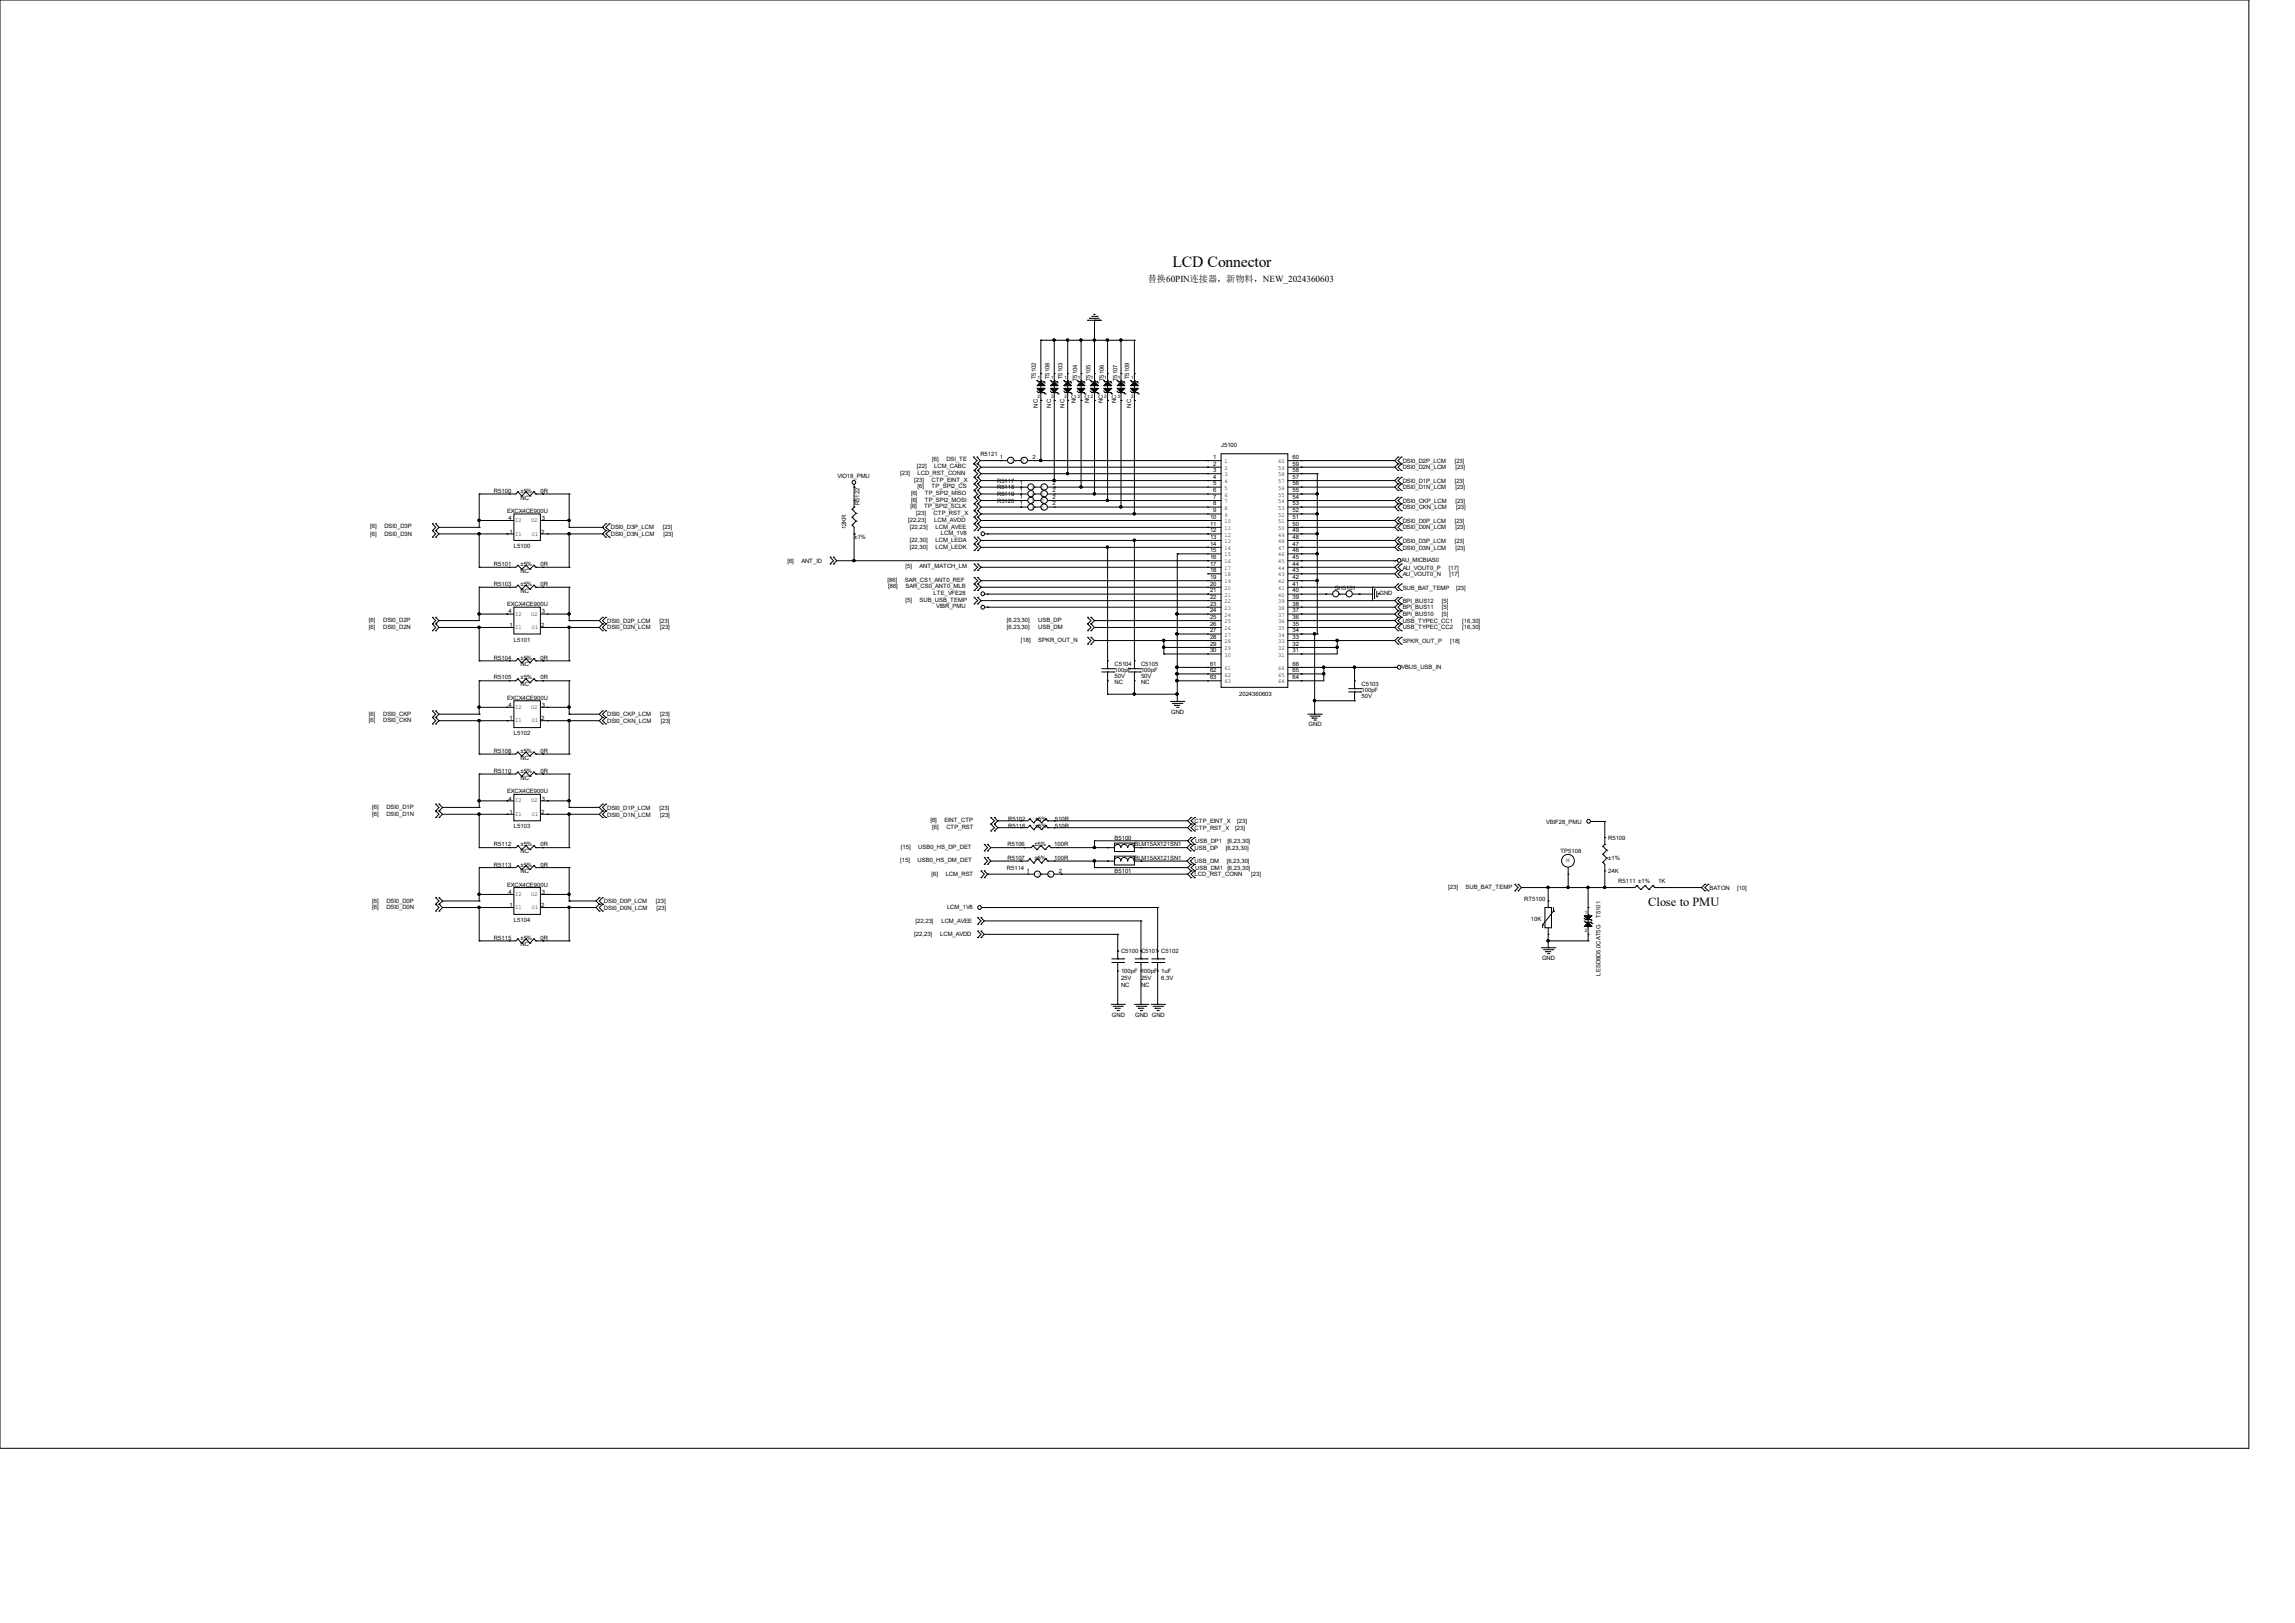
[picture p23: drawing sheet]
<svg xmlns="http://www.w3.org/2000/svg" width="297mm" height="210mm" viewBox="0 0 297 210" stroke-linecap="round" stroke-linejoin="round" font-family="sans-serif">
<defs><g id="words">
<text font-size="2" x="151.7" y="34.5">LCD Connector</text>
<text font-size="1.6" x="213.3" y="117.2">Close to PMU</text>
<text font-size="1.2" x="148.5" y="36.5">替换60PIN连接器，新物料，NEW_2024360603</text>
<g font-size=".8">
<text x="134.1" y="49.1" transform="rotate(-90 134.1 49.1)">T5102</text>
<text x="134.3" y="52.8" transform="rotate(-90 134.3 52.8)">NC</text>
<text x="135.8" y="49.1" transform="rotate(-90 135.8 49.1)">T5108</text>
<text x="136.1" y="52.8" transform="rotate(-90 136.1 52.8)">NC</text>
<text x="137.5" y="49.1" transform="rotate(-90 137.5 49.1)">T5103</text>
<text x="137.8" y="52.8" transform="rotate(-90 137.8 52.8)">NC</text>
<text x="139.2" y="52.2" transform="rotate(-90 139.2 52.2)">NC</text>
<text x="139.4" y="49.3" transform="rotate(-90 139.4 49.3)">T5104</text>
<text x="141" y="52.2" transform="rotate(-90 141 52.2)">NC</text>
<text x="141.1" y="49.3" transform="rotate(-90 141.1 49.3)">T5105</text>
<text x="142.7" y="52.2" transform="rotate(-90 142.7 52.2)">NC</text>
<text x="142.9" y="49.3" transform="rotate(-90 142.9 49.3)">T5106</text>
<text x="144.4" y="52.2" transform="rotate(-90 144.4 52.2)">NC</text>
<text x="144.6" y="49.3" transform="rotate(-90 144.6 49.3)">T5107</text>
<text x="146.1" y="49.1" transform="rotate(-90 146.1 49.1)">T5109</text>
<text x="146.4" y="52.8" transform="rotate(-90 146.4 52.8)">NC</text>
<text x="120.7" y="59.7">[6]</text>
<text x="122.5" y="59.7">DSI_TE</text>
<text x="126.9" y="59">R5121</text>
<text x="129.4" y="59.4">1</text>
<text x="130.8" y="59.9">1</text>
<text x="132.2" y="59.9">2</text>
<text x="133.6" y="59.4">2</text>
<text x="157" y="59.4">1</text>
<text x="158" y="57.9">J5100</text>
<text x="158.5" y="59.9">1</text>
<text x="165.4" y="59.9">60</text>
<text x="167.3" y="59.4">60</text>
<text x="181.5" y="59.9">DSI0_D2P_LCM</text>
<text x="188.3" y="59.9">[23]</text>
<text x="63.9" y="63.8">R5100</text>
<text x="67.4" y="64.6">NC</text>
<text x="67.4" y="63.8">±5%</text>
<text x="69.9" y="63.8">0R</text>
<text x="108.4" y="61.8">VIO18_PMU</text>
<text x="111.3" y="65.4" transform="rotate(-90 111.3 65.4)">R5122</text>
<text x="116.5" y="61.4">[23]</text>
<text x="117.8" y="65.7">[6]</text>
<text x="117.9" y="64">[6]</text>
<text x="117.9" y="64.9">[6]</text>
<text x="118.3" y="62.3">[23]</text>
<text x="118.7" y="60.6">[22]</text>
<text x="118.8" y="61.4">LCD_RST_CONN</text>
<text x="118.8" y="63.2">[6]</text>
<text x="119.6" y="65.7">TP_SPI2_SCLK</text>
<text x="119.7" y="64">TP_SPI2_MISO</text>
<text x="119.7" y="64.9">TP_SPI2_MOSI</text>
<text x="120.6" y="62.3">CTP_EINT_X</text>
<text x="120.6" y="63.2">TP_SPI2_CS</text>
<text x="120.9" y="60.6">LCM_CABC</text>
<text x="129" y="63.3">R5118</text>
<text x="129" y="64.2">R5119</text>
<text x="129" y="65.1">R5120</text>
<text x="129" y="62.5">R5117</text>
<text x="132" y="63.7">1</text>
<text x="132" y="64.6">1</text>
<text x="132" y="65.4">1</text>
<text x="132" y="62.8">1</text>
<text x="133.4" y="64.3">1</text>
<text x="133.4" y="65.1">1</text>
<text x="133.4" y="66">1</text>
<text x="133.4" y="63.4">1</text>
<text x="134.8" y="64.3">2</text>
<text x="134.8" y="65.1">2</text>
<text x="134.8" y="66">2</text>
<text x="134.8" y="63.4">2</text>
<text x="136.2" y="63.7">2</text>
<text x="136.2" y="64.6">2</text>
<text x="136.2" y="65.4">2</text>
<text x="136.2" y="62.8">2</text>
<text x="157" y="60.2">2</text>
<text x="157" y="61.1">3</text>
<text x="157" y="62">4</text>
<text x="157" y="62.8">5</text>
<text x="157" y="63.7">6</text>
<text x="157" y="64.6">7</text>
<text x="157" y="65.4">8</text>
<text x="158.5" y="60.8">2</text>
<text x="158.5" y="61.6">3</text>
<text x="158.5" y="62.5">4</text>
<text x="158.5" y="63.4">5</text>
<text x="158.5" y="64.3">6</text>
<text x="158.5" y="65.1">7</text>
<text x="158.5" y="66">8</text>
<text x="165.4" y="60.8">59</text>
<text x="165.4" y="61.6">58</text>
<text x="165.4" y="62.5">57</text>
<text x="165.4" y="63.4">56</text>
<text x="165.4" y="64.3">55</text>
<text x="165.4" y="65.1">54</text>
<text x="165.4" y="66">53</text>
<text x="167.3" y="60.2">59</text>
<text x="167.3" y="61.1">58</text>
<text x="167.3" y="62">57</text>
<text x="167.3" y="62.8">56</text>
<text x="167.3" y="63.7">55</text>
<text x="167.3" y="64.6">54</text>
<text x="167.3" y="65.4">53</text>
<text x="181.5" y="60.7">DSI0_D2N_LCM</text>
<text x="181.5" y="62.5">DSI0_D1P_LCM</text>
<text x="181.5" y="63.3">DSI0_D1N_LCM</text>
<text x="181.5" y="65.1">DSI0_CKP_LCM</text>
<text x="181.5" y="65.9">DSI0_CKN_LCM</text>
<text x="188.3" y="62.5">[23]</text>
<text x="188.3" y="60.7">[23]</text>
<text x="188.3" y="63.3">[23]</text>
<text x="188.3" y="65.1">[23]</text>
<text x="188.4" y="65.9">[23]</text>
<text x="47.9" y="69.3">[6]</text>
<text x="47.9" y="68.3">[6]</text>
<text x="49.7" y="69.3">DSI0_D3N</text>
<text x="49.7" y="68.3">DSI0_D3P</text>
<text x="65.6" y="66.3">EXCX4CE900U</text>
<text x="65.8" y="67.3">4</text>
<text x="65.9" y="69">1</text>
<text x="66.5" y="71">L5100</text>
<text x="66.7" y="69.3">I1</text>
<text x="66.7" y="67.6">I2</text>
<text x="68.8" y="67.6">O2</text>
<text x="68.8" y="69.3">O1</text>
<text x="70" y="69">2</text>
<text x="70.1" y="67.3">3</text>
<text x="79" y="68.5">DSI0_D3P_LCM</text>
<text x="79" y="69.4">DSI0_D3N_LCM</text>
<text x="85.8" y="68.5">[23]</text>
<text x="85.9" y="69.4">[23]</text>
<text x="109.5" y="68.5" transform="rotate(-90 109.5 68.5)">12KR</text>
<text x="110.5" y="69.8">±1%</text>
<text x="117.5" y="67.6">[22,23]</text>
<text x="117.7" y="68.4">[22,23]</text>
<text x="117.7" y="70.1">[22,30]</text>
<text x="117.7" y="71">[22,30]</text>
<text x="118.6" y="66.6">[23]</text>
<text x="120.8" y="66.6">CTP_RST_X</text>
<text x="120.9" y="67.6">LCM_AVDD</text>
<text x="121.1" y="68.4">LCM_AVEE</text>
<text x="121.1" y="70.1">LCM_LEDA</text>
<text x="121.1" y="71">LCM_LEDK</text>
<text x="121.8" y="69.2">LCM_1V8</text>
<text x="156.6" y="67.1">10</text>
<text x="156.6" y="68">11</text>
<text x="156.6" y="68.9">12</text>
<text x="156.6" y="69.7">13</text>
<text x="156.6" y="70.6">14</text>
<text x="156.6" y="71.5">15</text>
<text x="157" y="66.3">9</text>
<text x="158.5" y="66.8">9</text>
<text x="158.5" y="67.7">10</text>
<text x="158.5" y="68.6">11</text>
<text x="158.5" y="69.4">12</text>
<text x="158.5" y="70.3">13</text>
<text x="158.5" y="71.2">14</text>
<text x="165.4" y="66.8">52</text>
<text x="165.4" y="67.7">51</text>
<text x="165.4" y="68.6">50</text>
<text x="165.4" y="69.4">49</text>
<text x="165.4" y="70.3">48</text>
<text x="165.4" y="71.2">47</text>
<text x="167.3" y="66.3">52</text>
<text x="167.3" y="67.1">51</text>
<text x="167.3" y="68">50</text>
<text x="167.3" y="68.9">49</text>
<text x="167.3" y="69.7">48</text>
<text x="167.3" y="70.6">47</text>
<text x="167.3" y="71.5">46</text>
<text x="181.5" y="67.6">DSI0_D0P_LCM</text>
<text x="181.5" y="68.5">DSI0_D0N_LCM</text>
<text x="181.5" y="70.2">DSI0_D3P_LCM</text>
<text x="181.5" y="71.1">DSI0_D3N_LCM</text>
<text x="188.3" y="67.6">[23]</text>
<text x="188.3" y="70.2">[23]</text>
<text x="188.3" y="68.5">[23]</text>
<text x="188.3" y="71.1">[23]</text>
<text x="63.9" y="73.3">R5101</text>
<text x="63.9" y="75.9">R5103</text>
<text x="67.4" y="74.1">NC</text>
<text x="67.4" y="73.3">±5%</text>
<text x="67.4" y="76.7">NC</text>
<text x="67.4" y="75.9">±5%</text>
<text x="69.9" y="73.3">0R</text>
<text x="69.9" y="75.9">0R</text>
<text x="101.9" y="72.8">[6]</text>
<text x="103.7" y="72.8">ANT_ID</text>
<text x="114.9" y="75.4">[86]</text>
<text x="114.9" y="76.1">[86]</text>
<text x="117.1" y="75.4">SAR_CS1_ANT0_REF</text>
<text x="117.2" y="73.5">[5]</text>
<text x="117.2" y="76.1">SAR_CS0_ANT0_MLB</text>
<text x="117.2" y="77.9">[5]</text>
<text x="119" y="73.5">ANT_MATCH_LM</text>
<text x="119" y="77.9">SUB_USB_TEMP</text>
<text x="120.8" y="77">LTE_VFE28</text>
<text x="156.6" y="72.3">16</text>
<text x="156.6" y="73.2">17</text>
<text x="156.6" y="74">18</text>
<text x="156.6" y="74.9">19</text>
<text x="156.6" y="75.8">20</text>
<text x="156.6" y="76.7">21</text>
<text x="156.6" y="77.5">22</text>
<text x="158.5" y="72">15</text>
<text x="158.5" y="72.9">16</text>
<text x="158.5" y="73.7">17</text>
<text x="158.5" y="74.6">18</text>
<text x="158.5" y="75.5">19</text>
<text x="158.5" y="76.3">20</text>
<text x="158.5" y="77.2">21</text>
<text x="165.4" y="72">46</text>
<text x="165.4" y="72.9">45</text>
<text x="165.4" y="73.7">44</text>
<text x="165.4" y="74.6">43</text>
<text x="165.4" y="75.5">42</text>
<text x="165.4" y="76.3">41</text>
<text x="165.4" y="77.2">40</text>
<text x="167.3" y="72.3">45</text>
<text x="167.3" y="73.2">44</text>
<text x="167.3" y="74">43</text>
<text x="167.3" y="74.9">42</text>
<text x="167.3" y="75.8">41</text>
<text x="167.3" y="76.7">40</text>
<text x="167.3" y="77.5">39</text>
<text x="172.7" y="76.4">SH5101</text>
<text x="178.5" y="77">GND</text>
<text x="181.4" y="72.7">AU_MICBIAS0</text>
<text x="181.5" y="73.7">AU_VOUT0_P</text>
<text x="181.5" y="74.5">AU_VOUT0_N</text>
<text x="181.5" y="76.3">SUB_BAT_TEMP</text>
<text x="187.5" y="73.7">[17]</text>
<text x="187.6" y="74.5">[17]</text>
<text x="188.4" y="76.3">[23]</text>
<text x="47.8" y="81.4">[6]</text>
<text x="47.8" y="80.5">[6]</text>
<text x="49.6" y="81.4">DSI0_D2N</text>
<text x="49.6" y="80.5">DSI0_D2P</text>
<text x="65.6" y="78.4">EXCX4CE900U</text>
<text x="65.8" y="79.4">4</text>
<text x="65.9" y="81.1">1</text>
<text x="66.5" y="83">L5101</text>
<text x="66.7" y="81.4">I1</text>
<text x="66.7" y="79.7">I2</text>
<text x="68.8" y="79.7">O2</text>
<text x="68.8" y="81.4">O1</text>
<text x="70" y="81.1">2</text>
<text x="70.1" y="79.4">3</text>
<text x="78.6" y="80.6">DSI0_D2P_LCM</text>
<text x="78.6" y="81.4">DSI0_D2N_LCM</text>
<text x="85.3" y="80.6">[23]</text>
<text x="85.4" y="81.4">[23]</text>
<text x="121.2" y="78.7">VIBR_PMU</text>
<text x="130.3" y="80.5">[6,23,30]</text>
<text x="130.3" y="81.4">[6,23,30]</text>
<text x="132.1" y="83.1">[18]</text>
<text x="134.4" y="80.5">USB_DP</text>
<text x="134.4" y="81.4">USB_DM</text>
<text x="134.4" y="83.1">SPKR_OUT_N</text>
<text x="156.6" y="78.4">23</text>
<text x="156.6" y="79.2">24</text>
<text x="156.6" y="80.1">25</text>
<text x="156.6" y="81">26</text>
<text x="156.6" y="81.8">27</text>
<text x="156.6" y="82.7">28</text>
<text x="156.6" y="83.6">29</text>
<text x="158.5" y="78.1">22</text>
<text x="158.5" y="78.9">23</text>
<text x="158.5" y="79.8">24</text>
<text x="158.5" y="80.6">25</text>
<text x="158.5" y="81.5">26</text>
<text x="158.5" y="82.4">27</text>
<text x="158.5" y="83.2">28</text>
<text x="165.4" y="78.1">39</text>
<text x="165.4" y="78.9">38</text>
<text x="165.4" y="79.8">37</text>
<text x="165.4" y="80.6">36</text>
<text x="165.4" y="81.5">35</text>
<text x="165.4" y="82.4">34</text>
<text x="165.4" y="83.2">33</text>
<text x="167.3" y="78.4">38</text>
<text x="167.3" y="79.2">37</text>
<text x="167.3" y="80.1">36</text>
<text x="167.3" y="81">35</text>
<text x="167.3" y="81.8">34</text>
<text x="167.3" y="82.7">33</text>
<text x="167.3" y="83.6">32</text>
<text x="181.5" y="78">BPI_BUS12</text>
<text x="181.5" y="78.9">BPI_BUS11</text>
<text x="181.5" y="79.8">BPI_BUS10</text>
<text x="181.5" y="80.6">USB_TYPEC_CC1</text>
<text x="181.5" y="81.4">USB_TYPEC_CC2</text>
<text x="181.5" y="83.2">SPKR_OUT_P</text>
<text x="186.6" y="78">[5]</text>
<text x="186.6" y="78.9">[5]</text>
<text x="186.6" y="79.8">[5]</text>
<text x="187.7" y="83.2">[18]</text>
<text x="189.2" y="80.6">[16,30]</text>
<text x="189.2" y="81.4">[16,30]</text>
<text x="63.9" y="85.3">R5104</text>
<text x="63.9" y="87.9">R5105</text>
<text x="67.4" y="86.2">NC</text>
<text x="67.4" y="85.3">±5%</text>
<text x="67.4" y="88.8">NC</text>
<text x="67.4" y="87.9">±5%</text>
<text x="69.9" y="85.3">0R</text>
<text x="69.9" y="87.9">0R</text>
<text x="144.2" y="86.2">C5104</text>
<text x="144.2" y="87">100pF</text>
<text x="144.2" y="88.6">NC</text>
<text x="144.2" y="87.8">50V</text>
<text x="147.7" y="86.2">C5105</text>
<text x="147.7" y="87">100pF</text>
<text x="147.7" y="88.6">NC</text>
<text x="147.7" y="87.8">50V</text>
<text x="156.6" y="87">62</text>
<text x="156.6" y="84.4">30</text>
<text x="156.6" y="86.1">61</text>
<text x="156.6" y="87.9">63</text>
<text x="158.5" y="87.5">62</text>
<text x="158.5" y="84.1">29</text>
<text x="158.5" y="85">30</text>
<text x="158.5" y="86.7">61</text>
<text x="158.5" y="88.4">63</text>
<text x="165.4" y="88.4">64</text>
<text x="165.4" y="84.1">32</text>
<text x="165.4" y="85">31</text>
<text x="165.4" y="87.5">65</text>
<text x="165.4" y="86.7">66</text>
<text x="167.3" y="87.9">64</text>
<text x="167.3" y="84.4">31</text>
<text x="167.3" y="87">65</text>
<text x="167.3" y="86.1">66</text>
<text x="176.2" y="88.8">C5103</text>
<text x="176.2" y="89.6">100pF</text>
<text x="181.4" y="86.6">VBUS_USB_IN</text>
<text x="47.8" y="93.5">[6]</text>
<text x="47.8" y="92.6">[6]</text>
<text x="49.6" y="93.5">DSI0_CKN</text>
<text x="49.6" y="92.6">DSI0_CKP</text>
<text x="65.6" y="90.6">EXCX4CE900U</text>
<text x="65.8" y="91.5">4</text>
<text x="65.9" y="93.2">1</text>
<text x="66.5" y="95.1">L5102</text>
<text x="66.7" y="93.5">I1</text>
<text x="66.7" y="91.7">I2</text>
<text x="68.8" y="91.7">O2</text>
<text x="68.8" y="93.5">O1</text>
<text x="70" y="93.2">2</text>
<text x="70.1" y="91.5">3</text>
<text x="78.6" y="92.7">DSI0_CKP_LCM</text>
<text x="78.6" y="93.6">DSI0_CKN_LCM</text>
<text x="85.4" y="92.7">[23]</text>
<text x="85.5" y="93.6">[23]</text>
<text x="151.6" y="92.3">GND</text>
<text x="160.4" y="90.1">2024360603</text>
<text x="169.3" y="94">GND</text>
<text x="176.2" y="90.4">50V</text>
<text x="63.9" y="97.5">R5108</text>
<text x="63.9" y="100">R5110</text>
<text x="67.4" y="98.3">NC</text>
<text x="67.4" y="97.5">±5%</text>
<text x="67.4" y="100.9">NC</text>
<text x="67.4" y="100">±5%</text>
<text x="69.9" y="97.5">0R</text>
<text x="69.9" y="100">0R</text>
<text x="48.2" y="105.6">[6]</text>
<text x="48.2" y="104.7">[6]</text>
<text x="50" y="105.6">DSI0_D1N</text>
<text x="50" y="104.7">DSI0_D1P</text>
<text x="65.6" y="102.6">EXCX4CE900U</text>
<text x="65.8" y="103.6">4</text>
<text x="65.9" y="105.3">1</text>
<text x="66.5" y="107.2">L5103</text>
<text x="66.7" y="105.6">I1</text>
<text x="66.7" y="103.8">I2</text>
<text x="68.8" y="103.8">O2</text>
<text x="68.8" y="105.6">O1</text>
<text x="70" y="105.3">2</text>
<text x="70.1" y="103.6">3</text>
<text x="78.6" y="104.8">DSI0_D1P_LCM</text>
<text x="78.6" y="105.7">DSI0_D1N_LCM</text>
<text x="85.3" y="104.8">[23]</text>
<text x="85.4" y="105.7">[23]</text>
<text x="120.4" y="106.4">[6]</text>
<text x="120.7" y="107.3">[6]</text>
<text x="122.2" y="106.4">EINT_CTP</text>
<text x="122.5" y="107.3">CTP_RST</text>
<text x="130.5" y="106.3">R5102</text>
<text x="130.5" y="107.1">R5116</text>
<text x="133.9" y="106.3">±5%</text>
<text x="133.9" y="107.1">±5%</text>
<text x="136.5" y="106.3">510R</text>
<text x="136.5" y="107.1">510R</text>
<text x="154.6" y="106.5">CTP_EINT_X</text>
<text x="154.6" y="107.4">CTP_RST_X</text>
<text x="159.9" y="107.4">[23]</text>
<text x="160.1" y="106.5">[23]</text>
<text x="200.1" y="106.6">VBIF28_PMU</text>
<text x="63.9" y="109.5">R5112</text>
<text x="63.9" y="112.1">R5113</text>
<text x="67.4" y="110.4">NC</text>
<text x="67.4" y="109.5">±5%</text>
<text x="67.4" y="113">NC</text>
<text x="67.4" y="112.1">±5%</text>
<text x="69.9" y="109.5">0R</text>
<text x="69.9" y="112.1">0R</text>
<text x="116.5" y="111.6">[15]</text>
<text x="116.6" y="109.8">[15]</text>
<text x="118.8" y="111.6">USB0_HS_DM_DET</text>
<text x="118.8" y="109.8">USB0_HS_DP_DET</text>
<text x="120.6" y="113.3">[6]</text>
<text x="122.4" y="113.3">LCM_RST</text>
<text x="130.3" y="112.6">R5114</text>
<text x="130.4" y="111.3">R5107</text>
<text x="130.4" y="109.5">R5106</text>
<text x="132.8" y="112.9">1</text>
<text x="133.9" y="111.3">±5%</text>
<text x="133.9" y="109.5">±5%</text>
<text x="134.3" y="113.5">1</text>
<text x="135.6" y="113.5">2</text>
<text x="136.4" y="111.3">100R</text>
<text x="136.4" y="109.5">100R</text>
<text x="137" y="112.9">2</text>
<text x="144.2" y="113">B5101</text>
<text x="144.2" y="108.7">B5100</text>
<text x="146.8" y="111.3">BLM15AX121SN1</text>
<text x="146.8" y="109.5">BLM15AX121SN1</text>
<text x="154.6" y="110">USB_DP</text>
<text x="154.6" y="111.7">USB_DM</text>
<text x="154.6" y="113.3">LCD_RST_CONN</text>
<text x="154.7" y="109.1">USB_DP1</text>
<text x="154.7" y="112.6">USB_DM1</text>
<text x="158.6" y="110">[6,23,30]</text>
<text x="158.8" y="111.7">[6,23,30]</text>
<text x="158.8" y="109.1">[6,23,30]</text>
<text x="158.8" y="112.6">[6,23,30]</text>
<text x="161.9" y="113.3">[23]</text>
<text x="201.9" y="110.3">TP5108</text>
<text x="202.7" y="111.5">M</text>
<text x="208.1" y="108.7">R5109</text>
<text x="208.1" y="113">24K</text>
<text x="208.1" y="111.3">±1%</text>
<text x="48.2" y="117.6">[6]</text>
<text x="48.2" y="116.8">[6]</text>
<text x="50" y="117.6">DSI0_D0N</text>
<text x="50" y="116.8">DSI0_D0P</text>
<text x="65.6" y="114.7">EXCX4CE900U</text>
<text x="65.8" y="115.7">4</text>
<text x="65.9" y="117.4">1</text>
<text x="66.5" y="119.3">L5104</text>
<text x="66.7" y="117.6">I1</text>
<text x="66.7" y="115.9">I2</text>
<text x="68.8" y="115.9">O2</text>
<text x="68.8" y="117.6">O1</text>
<text x="70" y="117.4">2</text>
<text x="70.1" y="115.7">3</text>
<text x="78.2" y="116.9">DSI0_D0P_LCM</text>
<text x="78.2" y="117.7">DSI0_D0N_LCM</text>
<text x="84.9" y="116.9">[23]</text>
<text x="85" y="117.7">[23]</text>
<text x="118.5" y="119.4">[22,23]</text>
<text x="121.8" y="119.4">LCM_AVEE</text>
<text x="122.6" y="117.6">LCM_1V8</text>
<text x="187.4" y="115.1">[23]</text>
<text x="189.7" y="115.1">SUB_BAT_TEMP</text>
<text x="197.2" y="116.5">RT5100</text>
<text x="198.1" y="119.1">10K</text>
<text x="207.1" y="118.8" transform="rotate(-90 207.1 118.8)">T5101</text>
<text x="209.4" y="114.3">R5111 ±1%</text>
<text x="214.6" y="114.3">1K</text>
<text x="221.2" y="115.1">BATON</text>
<text x="224.8" y="115.1">[10]</text>
<text x="63.9" y="121.6">R5115</text>
<text x="67.4" y="122.5">NC</text>
<text x="67.4" y="121.6">±5%</text>
<text x="69.9" y="121.6">0R</text>
<text x="118.3" y="121.1">[22,23]</text>
<text x="121.7" y="121.1">LCM_AVDD</text>
<text x="145.1" y="123.4">C5100 C5101 C5102</text>
<text x="145.1" y="125.9">100pF</text>
<text x="147.7" y="125.9">100pF</text>
<text x="150.3" y="125.9">1uF</text>
<text x="199.6" y="124.2">GND</text>
<text x="143.9" y="131.6">GND</text>
<text x="145.1" y="127.7">NC</text>
<text x="145.1" y="126.8">25V</text>
<text x="146.9" y="131.6">GND GND</text>
<text x="147.7" y="127.7">NC</text>
<text x="147.7" y="126.8">25V</text>
<text x="150.3" y="126.8">6.3V</text>
<text x="207.1" y="126.2" transform="rotate(-90 207.1 126.2)">LESD8D5.0CAT5G</text>
</g>
<g font-size=".6">
<text x="134.3" y="49.1">1</text>
<text x="134.3" y="51.5">2</text>
<text x="136" y="49.1">1</text>
<text x="136" y="51.5">2</text>
<text x="137.8" y="49.1">1</text>
<text x="137.8" y="51.5">2</text>
<text x="139.5" y="49.1">1</text>
<text x="139.5" y="51.5">2</text>
<text x="141.2" y="49.1">1</text>
<text x="141.2" y="51.5">2</text>
<text x="142.9" y="49.1">1</text>
<text x="142.9" y="51.5">2</text>
<text x="144.7" y="49.1">1</text>
<text x="144.7" y="51.5">2</text>
<text x="146.4" y="49.1">1</text>
<text x="146.4" y="51.5">2</text>
<text x="205.1" y="118.3">1</text>
<text x="205.1" y="120.6">2</text>
</g>
</g></defs>
<g fill="none" stroke="#000" stroke-width=".13">
<path d="M0 0h291v187.4h-291zM126 59.1h.1M126 59.1l.4 .5-.4 .4M126.4 59.1h.1M126.4 59.1l.5 .5M126.9 59.6l-.5 .4M126.9 59.6h3.5M129.5 59.6h.1M131.3 59.6h.1M131.3 59.6h.8M133 59.6h25M133.9 59.6h.1"/>
<path d="M134.2 49.2h.1M134.2 50.6l.2 .2M134.2 49.2l.2 .2M134.4 50.8h.1M134.4 49.4h.1M134.4 50.8h.7M134.4 49.4h.7M134.7 49.2h.1M134.7 48.3h.1M134.7 51.8h.1M134.7 44h.1M134.7 59.6h.1"/>
<path d="M134.7 44v15.6M134.7 44h12.1M135.1 50.8h.1M135.1 49.4h.1M135.1 50.8l.2 .2M135.1 49.4l.2 .2M135.3 51h.1M135.9 49.2h.1M135.9 50.6l.2 .2M135.9 49.2l.2 .2M136.1 50.8h.1M136.1 49.4h.1"/>
<path d="M136.1 50.8h.7M136.1 49.4h.7M136.4 49.2h.1M136.4 48.3h.1M136.4 51.8h.1M136.4 44h.1M136.4 44v18.2M136.8 50.8h.1M136.8 49.4h.1M136.8 50.8l.1 .2M136.8 49.4l.1 .2M136.9 51h.1"/>
<path d="M137.7 49.2h.1M137.7 50.6l.1 .2M137.7 49.2l.1 .2M137.8 50.8h.1M137.8 49.4h.1M137.8 50.8h.7M137.8 49.4h.7M138.2 49.2h.1M138.2 48.3h.1M138.2 51.8h.1M138.2 44h.1M138.2 44v17.3"/>
<path d="M138.5 50.8h.1M138.5 49.4h.1M138.5 50.8l.2 .2M138.5 49.4l.2 .2M138.7 51h.1M139.4 49.2h.1M139.4 50.6l.2 .2M139.4 49.2l.2 .2M139.6 50.8h.1M139.6 49.4h.1M139.6 50.8h.7M139.6 49.4h.7"/>
<path d="M139.9 49.2h.1M139.9 48.3h.1M139.9 51.8h.1M139.9 44h.1M139.9 44v19M140.3 50.8h.1M140.3 49.4h.1M140.3 50.8l.1 .2M140.3 49.4l.1 .2M140.4 51h.1M140.8 41.4h.1M140.8 41.4h1.7"/>
<path d="M141 41.2h.1M141 41.2h1.2M141.1 49.2h.1M141.1 50.6l.2 .2M141.1 49.2l.2 .2M141.3 50.8h.1M141.3 49.4h.1M141.3 40.9h.7M141.3 50.8h.7M141.3 49.4h.7M141.6 40.7h.1M141.6 49.2h.1"/>
<path d="M141.6 48.3h.1M141.6 51.8h.1M141.6 41.4h.1M141.6 44h.1M141.6 41.4v22.5M142 40.9h.1M142 50.8h.1M142 49.4h.1M142 50.8l.2 .2M142 49.4l.2 .2M142.2 51h.1M142.4 41.4h.1"/>
<path d="M142.8 49.2h.1M142.8 50.6l.2 .2M142.8 49.2l.2 .2M143 50.8h.1M143 49.4h.1M143 50.8h.7M143 49.4h.7M143.3 49.2h.1M143.3 48.3h.1M143.3 51.8h.1M143.3 44h.1M143.3 44v20.8"/>
<path d="M143.7 50.8h.1M143.7 49.4h.1M143.7 50.8l.2 .2M143.7 49.4l.2 .2M143.9 51h.1M144.6 49.2h.1M144.6 50.6l.1 .2M144.6 49.2l.1 .2M144.7 50.8h.1M144.7 49.4h.1M144.7 50.8h.7M144.7 49.4h.7"/>
<path d="M145.1 49.2h.1M145.1 48.3h.1M145.1 51.8h.1M145.1 44h.1M145.1 44v21.6M145.4 50.8h.1M145.4 49.4h.1M145.4 50.8l.2 .2M145.4 49.4l.2 .2M145.6 51h.1M146.3 49.2h.1M146.3 50.6l.2 .2"/>
<path d="M146.3 49.2l.2 .2M146.5 50.8h.1M146.5 49.4h.1M146.5 50.8h.7M146.5 49.4h.7M146.8 49.2h.1M146.8 48.3h.1M146.8 51.8h.1M146.8 44h.1M146.8 44v22.5M147.2 50.8h.1M147.2 49.4h.1"/>
<path d="M147.2 49.4l.1 .2M147.2 50.8l.1 .2M147.3 51h.1M156.3 59.6h.1M158 58.7h8.7v30.2h-8.7zM166.7 59.6h13.8M168.4 59.6h.1M180.5 59.6l.4 .4M180.9 59.1h.1M180.9 59.1l-.4 .5M181.4 59.1h.1M181.4 59.1l-.5 .5 .5 .4"/>
<path d="M56 79.9h.1M56 68.7h.1M56 69.5h.1M56 67.8h.1M56 79.9l.4 .4-.4 .4M56 68.7l.4 .4-.4 .4M56 67.8l.4 .4-.4 .5M56.4 79.9h.1M56.4 69.5h.1M56.4 68.7h.1M56.4 67.8h.1M56.4 79.9l.4 .4"/>
<path d="M56.4 68.7l.4 .4M56.4 67.8l.4 .4M56.8 69.1h9.7M56.8 69.1l-.4 .4M56.8 68.2l-.4 .5M56.8 68.2h5.2M62 76h.1M62 79.5h.1M62 69.1h.1M62 73.4h.1M62 68.2h.1M62 63.9h.1"/>
<path d="M62 67.4h.1M62 67.4h4.5M62 79.5h4.5M62 76v4.3h-5.2M62 63.9v4.3M62 69.1v4.3M65.6 69.1h.1M65.6 67.4h.1M65.6 79.5h.1M65.9 73.4h.1M65.9 76h.1M65.9 63.9h.1"/>
<path d="M66.5 66.5h3.4v3.4h-3.4zM66.5 78.6h3.4v3.4h-3.4zM67 73.2h.1M67 75.7h.1M67 63.6h.1M67 73.2l-.2 .2h-4.8M67 73.2l.5 .5M67 63.6l-.2 .3h-4.8M67 75.7l-.2 .3h-4.8M67 75.7l.5 .5M67 63.6l.5 .6M67.5 73.7h.1"/>
<path d="M67.5 76.2h.1M67.5 64.2h.1M68.1 73.2h.1M68.1 75.7h.1M68.1 63.6h.1M68.1 73.2l-.6 .5M68.1 73.2l.5 .5M68.1 75.7l-.6 .5M68.1 75.7l.5 .5M68.1 63.6l-.6 .6M68.1 63.6l.5 .6M68.6 73.7h.1"/>
<path d="M68.6 76.2h.1M68.6 64.2h.1M69.1 73.2h.1M69.1 75.7h.1M69.1 63.6h.1M69.1 73.2l-.5 .5M69.1 73.2l.2 .2M69.1 75.7l-.5 .5M69.1 75.7l.2 .3M69.1 63.6l-.5 .6M69.1 63.6l.2 .3M69.3 73.4h.1"/>
<path d="M69.3 76h.1M69.3 63.9h.1M69.3 73.4h4.4M69.3 63.9h4.4M69.3 76h4.4M69.9 69.1h8.1M69.9 67.4h3.8M69.9 79.5h3.8M70.2 73.4h.1M70.2 76h.1M70.2 63.9h.1M70.8 69.1h.1"/>
<path d="M70.8 67.4h.1M70.8 79.5h.1M73.7 73.4h.1M73.7 69.1h.1M73.7 63.9h.1M73.7 76h.1M73.7 68.2h.1M73.7 67.4h.1M73.7 79.5h.1M73.7 68.2h4.3M73.7 63.9v4.3M73.7 69.1v4.3"/>
<path d="M73.7 76v4.3M78 79.9h.1M78 69.1h.1M78 68.2h.1M78 68.2l.4 .5M78 69.1l.4 .4M78 79.9l-.4 .4M78.4 67.8h.1M78.4 68.7h.1M78.4 69.5h.1M78.4 79.9h.1M78.4 67.8l-.4 .4"/>
<path d="M78.4 68.7l-.4 .4M78.4 79.9l-.4 .4 .4 .4M78.9 68.7h.1M78.9 67.8h.1M78.9 69.5h.1M78.9 67.8l-.5 .4 .5 .5M78.9 68.7l-.5 .4 .5 .4M107.4 72.1h.1M107.4 73h.1M107.4 72.1l.5 .5-.5 .4M107.9 73h.1M107.9 72.1h.1"/>
<path d="M107.9 72.1l.4 .5M108.3 72.6h49.7M108.3 72.6l-.4 .4M110.3 67.9h.1M110.3 66.9h.1M110.3 65.9h.1M110.3 67.9l.2 .3v4.4M110.3 66.9l.5 .5M110.3 65.9l.5 .5M110.5 63h.1M110.5 65.6h.1M110.5 69.1h.1"/>
<path d="M110.5 64.8h.1M110.5 72.6h.1M110.5 62.7v2.9M110.5 65.6l-.2 .3M110.8 67.4h.1M110.8 66.4h.1M110.8 67.4l-.5 .5M110.8 66.4l-.5 .5M126 60h.1M126.1 60h.1M126.1 60.9h.1M126.1 61.8h.1"/>
<path d="M126.1 62.6h.1M126.1 63.5h.1M126.1 64.3h.1M126.1 65.2h.1M126.1 66.1h.1M126.1 66.9h.1M126.1 67.8h.1M126.1 68.7h.1M126.1 70.4h.1M126.1 69.5h.1M126.1 71.2h.1M126.1 73h.1"/>
<path d="M126.1 73.8h.1M126.1 74.7h.1M126.1 75.6h.1M126.1 76.4h.1M126.1 78.1h.1M126.1 77.3h.1M126.1 60l.4 .5-.4 .4M126.1 60.9l.4 .4-.4 .5M126.1 61.8l.4 .4-.4 .4M126.1 62.6l.4 .4-.4 .5M126.1 63.5l.4 .4-.4 .4M126.1 64.3l.4 .5-.4 .4"/>
<path d="M126.1 65.2l.4 .4-.4 .5M126.1 66.1l.4 .4-.4 .4M126.1 66.9l.4 .5-.4 .4M126.1 67.8l.4 .4-.4 .5M126.1 69.5l.4 .4-.4 .5M126.1 70.4l.4 .4-.4 .4M126.1 73l.4 .4-.4 .4M126.1 74.7l.4 .4-.4 .5M126.1 75.6l.4 .4-.4 .4M126.1 77.3l.4 .4-.4 .4M126.4 60h.1M126.5 60.9h.1"/>
<path d="M126.5 60h.1M126.5 61.8h.1M126.5 62.6h.1M126.5 63.5h.1M126.5 64.3h.1M126.5 65.2h.1M126.5 66.1h.1M126.5 66.9h.1M126.5 67.8h.1M126.5 68.7h.1M126.5 69.5h.1M126.5 70.4h.1"/>
<path d="M126.5 71.2h.1M126.5 73.8h.1M126.5 73h.1M126.5 75.6h.1M126.5 74.7h.1M126.5 76.4h.1M126.5 77.3h.1M126.5 78.1h.1M126.5 60l.5 .5M126.5 60.9l.5 .4M126.5 61.8l.5 .4M126.5 62.6l.5 .4"/>
<path d="M126.5 63.5l.5 .4M126.5 64.3l.5 .5M126.5 65.2l.5 .4M126.5 66.1l.5 .4M126.5 66.9l.5 .5M126.5 67.8l.5 .4M126.5 69.5l.5 .4M126.5 70.4l.5 .4M126.5 73l.5 .4M126.5 74.7l.5 .4M126.5 75.6l.5 .4M126.5 77.3l.5 .4"/>
<path d="M127 66.5h.1M127 73.4h.1M127 75.1h.1M127 76h.1M127 77.7h.1M127 60.5l-.5 .4M127 61.3l-.5 .5M127 62.2l-.5 .4M127 63l-.5 .5M127 63.9l-.5 .4M127 64.8l-.5 .4M127 65.6l-.5 .5"/>
<path d="M127 66.5l-.5 .4M127 67.4l-.5 .4M127 68.2l-.5 .5M127 69.9l-.5 .5M127 70.8l-.5 .4M127 73.4l-.5 .4M127 75.1l-.5 .5M127 76l-.5 .4M127 77.7l-.5 .4M127 73.4h31M127 67.4h31M127 63.9h6"/>
<path d="M127 76h31M127 64.8h6M127 65.6h6M127 60.5h31M127 61.3h31M127 62.2h31M127 63h6M127 66.5h31M127 68.2h31M127 69.9h31M127 70.8h31M127 75.1h31"/>
<path d="M127 77.7h31M127.5 69.1h30.5M127.5 76.9h30.5M127.5 78.6h30.5M127.8 69.1h.1M127.8 76.9h.1M127.8 78.6h.1M132.1 63.9h.1M132.1 64.8h.1M132.1 65.6h.1M132.1 63h.1M133.9 63.9h.1"/>
<path d="M133.9 64.8h.1M133.9 65.6h.1M133.9 63h.1M133.9 63.9h.8M133.9 64.8h.8M133.9 65.6h.8M133.9 63h.8M135.6 63.9h22.4M135.6 64.8h22.4M135.6 65.6h22.4M135.6 63h22.4M136.4 63.9h.1"/>
<path d="M136.4 64.8h.1M136.4 65.6h.1M136.4 63h.1M136.4 62.2h.1M138.2 61.3h.1M139.9 63h.1M140.8 79.9h.1M140.8 79.9l.4 .4-.4 .4M141.2 79.9h.1M141.2 79.9l.4 .4M141.6 63.9h.1M143.3 64.8h.1"/>
<path d="M143.3 70.8h.1M143.3 70.8v15.7M145.1 65.6h.1M146.8 66.5h.1M146.8 69.9h.1M146.8 69.9v16.6M152.4 71.7h.1M152.4 79.5h.1M152.4 79.5h5.6M152.4 71.7h5.6M152.4 71.7v19.1M156.3 60.5h.1"/>
<path d="M156.3 61.3h.1M156.3 62.2h.1M156.3 63h.1M156.3 63.9h.1M156.3 64.8h.1M156.3 65.6h.1M156.3 66.5h.1M156.3 67.4h.1M156.3 68.2h.1M156.3 69.1h.1M156.3 69.9h.1M156.3 70.8h.1"/>
<path d="M156.3 71.7h.1M156.3 72.6h.1M156.3 73.4h.1M156.3 74.3h.1M156.3 75.1h.1M156.3 76h.1M156.3 76.9h.1M156.3 77.7h.1M156.3 78.6h.1M156.3 79.5h.1M156.3 74.3h1.7M166.7 69.1h3.8"/>
<path d="M166.7 72.6h14.1M166.7 76.9h5.8M166.7 78.6h13.8M166.7 73.4h13.8M166.7 67.4h13.8M166.7 63.9h3.8M166.7 76h13.8M166.7 79.5h13.8M166.7 64.8h13.8M166.7 65.6h13.8M166.7 60.5h13.8M166.7 61.3h3.8"/>
<path d="M166.7 62.2h13.8M166.7 63h13.8M166.7 66.5h3.8M166.7 68.2h13.8M166.7 69.9h13.8M166.7 70.8h13.8M166.7 71.7h3.8M166.7 74.3h13.8M166.7 75.1h3.8M166.7 77.7h13.8M168.4 60.5h.1M168.4 61.3h.1"/>
<path d="M168.4 62.2h.1M168.4 63h.1M168.4 63.9h.1M168.4 64.8h.1M168.4 65.6h.1M168.4 66.5h.1M168.4 67.4h.1M168.4 68.2h.1M168.4 69.1h.1M168.4 69.9h.1M168.4 70.8h.1M168.4 71.7h.1"/>
<path d="M168.4 72.6h.1M168.4 73.4h.1M168.4 74.3h.1M168.4 75.1h.1M168.4 76h.1M168.4 76.9h.1M168.4 77.7h.1M168.4 78.6h.1M168.4 79.5h.1M170.5 61.3h.1M170.5 63.9h.1M170.5 66.5h.1"/>
<path d="M170.5 69.1h.1M170.5 71.7h.1M170.5 61.3v20.7M171.6 76.9h.1M173.3 76.9h.1M173.3 76.9h.9M175 76.9h2.6M175.9 76.9h.1M177.6 76h.1M177.6 76v1.7M177.9 76.2h.1M177.9 76.2v1.3"/>
<path d="M178.2 77.2h.1M178.2 76.5v.7M178.4 76.8h.1M178.4 76.8v.2M180.5 72.6h.1M180.5 60.5l.4 .4M180.5 62.2l.4 .4M180.5 63l.4 .5M180.5 64.8l.4 .4M180.5 65.6l.4 .5M180.5 67.4l.4 .4M180.5 68.2l.4 .5"/>
<path d="M180.5 69.9l.4 .5M180.5 70.8l.4 .4M180.5 73.4l.4 .4M180.5 74.3l.4 .4M180.5 76l.4 .4M180.5 77.7l.4 .4M180.5 78.6l.4 .4M180.5 79.5l.4 .4M180.9 60h.1M180.9 60.9h.1M180.9 61.8h.1M180.9 62.6h.1"/>
<path d="M180.9 63.5h.1M180.9 64.3h.1M180.9 65.2h.1M180.9 66.1h.1M180.9 66.9h.1M180.9 67.8h.1M180.9 68.7h.1M180.9 69.5h.1M180.9 70.4h.1M180.9 71.2h.1M180.9 73h.1M180.9 73.8h.1"/>
<path d="M180.9 74.7h.1M180.9 75.6h.1M180.9 76.4h.1M180.9 77.3h.1M180.9 78.1h.1M180.9 79h.1M180.9 79.9h.1M180.9 60l-.4 .5M180.9 61.8l-.4 .4M180.9 62.6l-.4 .4M180.9 64.3l-.4 .5M180.9 65.2l-.4 .4"/>
<path d="M180.9 66.9l-.4 .5M180.9 67.8l-.4 .4M180.9 69.5l-.4 .4M180.9 70.4l-.4 .4M180.9 73l-.4 .4M180.9 73.8l-.4 .5M180.9 75.6l-.4 .4M180.9 77.3l-.4 .4M180.9 78.1l-.4 .5M180.9 79l-.4 .5M180.9 79.9l-.4 .4M181.4 60h.1"/>
<path d="M181.4 60.9h.1M181.4 62.6h.1M181.4 61.8h.1M181.4 63.5h.1M181.4 65.2h.1M181.4 64.3h.1M181.4 66.1h.1M181.4 67.8h.1M181.4 66.9h.1M181.4 68.7h.1M181.4 70.4h.1M181.4 69.5h.1"/>
<path d="M181.4 71.2h.1M181.4 73.8h.1M181.4 73h.1M181.4 74.7h.1M181.4 76.4h.1M181.4 75.6h.1M181.4 78.1h.1M181.4 77.3h.1M181.4 79h.1M181.4 79.9h.1M181.4 60l-.5 .5 .5 .4M181.4 61.8l-.5 .4 .5 .4"/>
<path d="M181.4 62.6l-.5 .4 .5 .5M181.4 64.3l-.5 .5 .5 .4M181.4 65.2l-.5 .4 .5 .5M181.4 66.9l-.5 .5 .5 .4M181.4 67.8l-.5 .4 .5 .5M181.4 69.5l-.5 .4 .5 .5M181.4 70.4l-.5 .4 .5 .4M181.4 73l-.5 .4 .5 .4M181.4 73.8l-.5 .5 .5 .4M181.4 75.6l-.5 .4 .5 .4M181.4 77.3l-.5 .4 .5 .4M181.4 78.1l-.5 .5 .5 .4"/>
<path d="M181.4 79l-.5 .5 .5 .4M181.4 79.9l-.5 .4 .5 .4M56 92.8h.1M56 93.7h.1M56 92h.1M56 80.7h.1M56 81.6h.1M56 92.8l.4 .5-.4 .4M56 92l.4 .4-.4 .4M56 80.7l.4 .5-.4 .4M56.4 93.7h.1M56.4 92.8h.1"/>
<path d="M56.4 92h.1M56.4 81.6h.1M56.4 80.7h.1M56.4 92.8l.4 .5M56.4 92l.4 .4M56.4 80.7l.4 .5M56.8 81.2h.1M56.8 80.3h.1M56.8 93.3h.1M56.8 92.4h5.2M56.8 93.3l-.4 .4M56.8 92.4l-.4 .4"/>
<path d="M56.8 81.2l-.4 .4M56.8 80.3l-.4 .4M56.8 81.2h9.7M56.8 93.3h9.7M62 85.5h.1M62 81.2h.1M62 97.6h.1M62 93.3h.1M62 92.4h.1M62 88.1h.1M62 91.5h.1M62 91.5h4.5"/>
<path d="M62 81.2v4.3M62 88.1v4.3M62 93.3v4.3M65.6 81.2h.1M65.6 93.3h.1M65.6 91.5h.1M65.9 85.5h.1M65.9 88.1h.1M65.9 97.6h.1M66.5 90.7h3.4v3.4h-3.4zM67 85.2h.1M67 87.8h.1"/>
<path d="M67 97.3h.1M67 99.9h.1M67 85.2l-.2 .3h-4.8M67 85.2l.5 .6M67 87.8l-.2 .3h-4.8M67 87.8l.5 .5M67 97.3l-.2 .3h-4.8M67 97.3l.5 .5M67 99.9l-.2 .3h-4.8M67 99.9l.5 .6M67.5 85.8h.1M67.5 88.3h.1"/>
<path d="M67.5 97.8h.1M68.1 85.2h.1M68.1 87.8h.1M68.1 97.3h.1M68.1 99.9h.1M68.1 85.2l-.6 .6M68.1 85.2l.5 .6M68.1 87.8l-.6 .5M68.1 87.8l.5 .5M68.1 97.3l-.6 .5M68.1 97.3l.5 .5M68.1 99.9l-.6 .6"/>
<path d="M68.1 99.9l.5 .6M68.6 85.8h.1M68.6 88.3h.1M68.6 97.8h.1M69.1 85.2h.1M69.1 87.8h.1M69.1 97.3h.1M69.1 99.9h.1M69.1 85.2l-.5 .6M69.1 85.2l.2 .3M69.1 87.8l-.5 .5M69.1 87.8l.2 .3"/>
<path d="M69.1 97.3l-.5 .5M69.1 97.3l.2 .3M69.1 99.9l-.5 .6M69.1 99.9l.2 .3M69.3 85.5h.1M69.3 88.1h.1M69.3 97.6h.1M69.3 85.5h4.4M69.3 88.1h4.4M69.3 97.6h4.4M69.9 91.5h3.8M69.9 81.2h7.7"/>
<path d="M69.9 93.3h7.7M70.2 85.5h.1M70.2 88.1h.1M70.2 97.6h.1M70.8 81.2h.1M70.8 93.3h.1M70.8 91.5h.1M73.7 93.3h.1M73.7 97.6h.1M73.7 92.4h.1M73.7 88.1h.1M73.7 81.2h.1"/>
<path d="M73.7 85.5h.1M73.7 80.3h.1M73.7 91.5h.1M73.7 92.4h3.9M73.7 80.3h3.9M73.7 81.2v4.3M73.7 88.1v4.3M73.7 93.3v4.3M77.6 80.3l.4 .4M77.6 81.2l.4 .4M77.6 92.4l.4 .4M77.6 93.3l.4 .4"/>
<path d="M78 80.7h.1M78 81.6h.1M78 92h.1M78 92.8h.1M78 93.7h.1M78 80.7l-.4 .5M78 92l-.4 .4M78 92.8l-.4 .5M78.4 80.7h.1M78.4 81.6h.1M78.4 92.8h.1M78.4 92h.1"/>
<path d="M78.4 93.7h.1M78.4 80.7l-.4 .5 .4 .4M78.4 92l-.4 .4 .4 .4M78.4 92.8l-.4 .5 .4 .4M140.8 80.7h.1M140.8 81.6h.1M140.8 82.5h.1M140.8 83.4h.1M140.8 80.7l.4 .5-.4 .4M140.8 82.5l.4 .4-.4 .5M141.2 80.7h.1M141.2 81.6h.1"/>
<path d="M141.2 83.4h.1M141.2 82.5h.1M141.2 80.7l.4 .5M141.2 82.5l.4 .4M141.6 80.3h.1M141.6 81.2h.1M141.6 82.9h.1M141.6 80.3l-.4 .4M141.6 81.2l-.4 .4M141.6 82.9l-.4 .5M141.6 81.2h16.4M141.6 80.3h16.4"/>
<path d="M141.6 82.9h16.4M142.6 87h1.5M142.6 86.5h1.5M143.3 86.5h.1M143.3 87h.1M143.3 88.1h.1M143.3 85.5h.1M143.3 89.8h.1M143.3 87v2.8M143.3 89.8h9.1M144.1 87h.1M144.1 86.5h.1"/>
<path d="M146 87h1.6M146 86.5h1.6M146.8 86.5h.1M146.8 87h.1M146.8 88.1h.1M146.8 85.5h.1M146.8 89.8h.1M146.8 87v2.8M147.6 87h.1M147.6 86.5h.1M150.6 82.9h.1M150.6 83.8h.1"/>
<path d="M150.6 84.6h.1M150.6 83.8h7.4M150.6 84.6h7.4M150.6 82.9v1.7M151.5 90.8h1.7M151.7 91h1.3M152 91.3h.1M152 91.3h.7M152.3 91.5h.1M152.4 82h.1M152.4 86.4h.1M152.4 87.2h.1"/>
<path d="M152.4 89.8h.1M152.4 88.1h.1M152.4 90.8h.1M152.4 86.4h5.6M152.4 88.1h5.6M152.4 87.2h5.6M152.4 82h5.6M152.4 91.5h.1M153 91h.1M153.2 90.8h.1M156.3 87.2h.1M156.3 80.3h.1"/>
<path d="M156.3 81.2h.1M156.3 82h.1M156.3 82.9h.1M156.3 83.8h.1M156.3 84.6h.1M156.3 86.4h.1M156.3 88.1h.1M166.7 86.4h14.1M166.7 81.2h13.8M166.7 87.2h4.6M166.7 80.3h13.8M166.7 82h3.8"/>
<path d="M166.7 82.9h13.8M166.7 83.8h6.4M168.4 88.1h.1M168.4 80.3h.1M168.4 81.2h.1M168.4 82h.1M168.4 82.9h.1M168.4 83.8h.1M168.4 84.6h.1M168.4 87.2h.1M168.4 86.4h.1M169.2 92.4h1.8"/>
<path d="M169.5 92.7h1.2M169.8 92.9h.1M169.8 92.9h.7M170.1 93.2h.1M170.1 90.7h.1M170.1 82h.1M170.1 92.4h.1M170.1 82v10.4M170.1 90.7h5.2M170.2 93.2h.1M170.5 82h.1M170.7 92.7h.1"/>
<path d="M171 92.4h.1M171.3 86.4h.1M171.3 87.2h.1M171.3 86.4v1.7h-4.6M173.1 82.9h.1M173.1 83.8h.1M173.1 82.9v1.7h-6.4M174.5 89.5h1.6M174.5 89.1h1.6M175.3 89.1h.1M175.3 89.5h.1M175.3 90.7h.1"/>
<path d="M175.3 88.1h.1M175.3 86.4h.1M175.3 86.4v2.7M175.3 89.5v1.2M176.1 89.5h.1M176.1 89.1h.1M180.5 86.4h.1M180.5 80.3l.4 .4M180.5 81.2l.4 .4M180.5 82.9l.4 .5M180.9 80.7h.1M180.9 81.6h.1"/>
<path d="M180.9 82.5h.1M180.9 83.4h.1M180.9 80.7l-.4 .5M180.9 82.5l-.4 .4M181.4 80.7h.1M181.4 81.6h.1M181.4 83.4h.1M181.4 82.5h.1M181.4 80.7l-.5 .5 .5 .4M181.4 82.5l-.5 .4 .5 .5M56.4 117h.1M56.4 117.9h.1"/>
<path d="M56.4 116.2h.1M56.4 104.9h.1M56.4 105.8h.1M56.4 104.1h.1M56.4 104.1l.4 .4-.4 .4M56.4 117l.4 .4-.4 .5M56.4 116.2l.4 .4-.4 .4M56.4 104.9l.4 .5-.4 .4M56.8 117.9h.1M56.8 117h.1M56.8 116.2h.1M56.8 105.8h.1"/>
<path d="M56.8 104.9h.1M56.8 104.1h.1M56.8 117l.5 .4M56.8 116.2l.5 .4M56.8 104.9l.5 .5M56.8 104.1l.5 .4M57.3 117.4h.1M57.3 117.4h9.2M57.3 117.4l-.5 .5M57.3 116.6l-.5 .4M57.3 105.4l-.5 .4M57.3 104.5l-.5 .4"/>
<path d="M57.3 105.4h9.2M57.3 116.6h4.7M57.3 104.5h4.7M62 116.6h.1M62 112.3h.1M62 115.7h.1M62 105.4h.1M62 109.7h.1M62 104.5h.1M62 100.2h.1M62 103.6h.1M62 117.4h.1"/>
<path d="M62 103.6h4.5M62 115.7h4.5M62 100.2v4.3M62 105.4v4.3M62 112.3v4.3M62 117.4v4.4M65.6 105.4h.1M65.6 103.6h.1M65.6 117.4h.1M65.6 115.7h.1M65.9 100.2h.1M65.9 109.7h.1"/>
<path d="M65.9 112.3h.1M66.5 102.8h3.4v3.4h-3.4zM66.5 114.9h3.4v3.4h-3.4zM67 109.4h.1M67 112h.1M67 109.4l-.2 .3h-4.8M67 109.4l.5 .5M67 112l-.2 .3h-4.8M67 112l.5 .5M67.5 100.5h.1M67.5 109.9h.1M67.5 112.5h.1"/>
<path d="M68.1 109.4h.1M68.1 112h.1M68.1 109.4l-.6 .5M68.1 109.4l.5 .5M68.1 112l-.6 .5M68.1 112l.5 .5M68.6 100.5h.1M68.6 109.9h.1M68.6 112.5h.1M69.1 109.4h.1M69.1 112h.1M69.1 109.4l-.5 .5"/>
<path d="M69.1 109.4l.2 .3M69.1 112l-.5 .5M69.1 112l.2 .3M69.3 100.2h.1M69.3 109.7h.1M69.3 112.3h.1M69.3 109.7h4.4M69.3 100.2h4.4M69.3 112.3h4.4M69.9 117.4h7.2M69.9 105.4h7.7M69.9 103.6h3.8"/>
<path d="M69.9 115.7h3.8M70.2 100.2h.1M70.2 109.7h.1M70.2 112.3h.1M70.8 105.4h.1M70.8 103.6h.1M70.8 117.4h.1M70.8 115.7h.1M73.7 117.4h.1M73.7 116.6h.1M73.7 112.3h.1M73.7 105.4h.1"/>
<path d="M73.7 109.7h.1M73.7 104.5h.1M73.7 100.2h.1M73.7 116.6h3.4M73.7 104.5h3.9M73.7 100.2v4.3M73.7 105.4v4.3M73.7 112.3v4.3M73.7 117.4v4.4M77.1 116.6l.5 .4M77.1 117.4l.5 .5M77.6 116.2h.1"/>
<path d="M77.6 117h.1M77.6 117.9h.1M77.6 104.5l.4 .4M77.6 105.4l.4 .4M77.6 116.2l-.5 .4M77.6 117l-.5 .4M78 104.1h.1M78 104.9h.1M78 105.8h.1M78 117h.1M78 116.2h.1M78 117.9h.1"/>
<path d="M78 104.1l-.4 .4M78 104.9l-.4 .5M78 116.2l-.4 .4 .4 .4M78 117l-.4 .4 .4 .5M78.4 104.9h.1M78.4 104.1h.1M78.4 105.8h.1M78.4 104.1l-.4 .4 .4 .4M78.4 104.9l-.4 .5 .4 .4M126.5 118.7h.1M126.5 119.6h.1M126.5 118.7l.5 .5-.5 .4"/>
<path d="M127 119.6h.1M127 118.7h.1M127 112.7h.1M127 113.6h.1M127 118.7l.4 .5M127 112.7l.4 .4-.4 .5M127 117.4h22.8M127.4 117.4h.1M127.4 109.3h.1M127.4 110.1h.1M127.4 111h.1M127.4 111.8h.1"/>
<path d="M127.4 113.6h.1M127.4 112.7h.1M127.4 119.2l-.4 .4M127.4 109.3l.4 .4-.4 .4M127.4 111l.4 .4-.4 .4M127.4 112.7l.4 .4M127.4 119.2h20.3M127.8 110.1h.1M127.8 109.3h.1M127.8 111.8h.1M127.8 111h.1M127.8 113.1h.1"/>
<path d="M127.8 109.3l.4 .4M127.8 111l.4 .4M127.8 113.1l-.4 .5M127.8 113.1h6.1M128.2 105.8h.1M128.2 106.6h.1M128.2 107.5h.1M128.2 105.8l.5 .4-.5 .4M128.2 106.6l.5 .5-.5 .4M128.2 109.7l-.4 .4M128.2 111.4l-.4 .4M128.7 106.6h.1"/>
<path d="M128.7 105.8h.1M128.7 107.5h.1M128.7 105.8l.4 .4M128.7 106.6l.4 .5M129.1 106.2h.1M129.1 107.1h.1M129.1 106.2l-.4 .4M129.1 107.1l-.4 .4M132.1 106.2h.1M132.1 111.4h.1M132.1 107.1h.1M132.5 109.7h.1"/>
<path d="M133 113.1h.1M133.3 106h.1M133.3 111.1h.1M133.3 106.8h.1M133.3 106l-.3 .2h-3.9M133.3 106l.5 .5M133.3 111.1l-.3 .3h-4.8M133.3 111.1l.5 .6M133.3 106.8l-.3 .3h-3.9M133.3 106.8l.5 .6M133.7 109.4h.1M133.7 109.4l-.3 .3h-5.2"/>
<path d="M133.7 109.4l.5 .5M133.8 106.5h.1M133.8 111.7h.1M133.8 107.4h.1M134.2 109.9h.1M134.3 106h.1M134.3 111.1h.1M134.3 106.8h.1M134.3 106l-.5 .5M134.3 106l.5 .5M134.3 111.1l-.5 .6M134.3 111.1l.5 .6"/>
<path d="M134.3 106.8l-.5 .6M134.3 106.8l.5 .6M134.7 109.4h.1M134.7 113.1h.1M134.7 109.4l-.5 .5M134.7 109.4l.6 .5M134.7 113.1h.9M134.8 106.5h.1M134.8 111.7h.1M134.8 107.4h.1M135.3 109.9h.1M135.3 106h.1"/>
<path d="M135.3 111.1h.1M135.3 106.8h.1M135.3 106l-.5 .5M135.3 106l.3 .2M135.3 111.1l-.5 .6M135.3 111.1l.3 .3M135.3 106.8l-.5 .6M135.3 106.8l.3 .3M135.6 106.2h.1M135.6 111.4h.1M135.6 107.1h.1M135.6 106.2h18.1"/>
<path d="M135.6 107.1h18.1M135.8 109.4h.1M135.8 109.4l-.5 .5M135.8 109.4l.2 .3M136 109.7h.1M136.4 106.2h.1M136.4 111.4h.1M136.4 107.1h.1M136.4 113.1h17.3M136.9 109.7h.1M137.3 113.1h.1M141.6 109.7h.1"/>
<path d="M141.6 111.4h.1M141.6 112.3h.1M141.6 112.3h12.1M141.6 111.4v.9M143.3 111.4h.1M143.3 109.7h.1M144.2 110.8h2.6v1.1h-2.6zM144.2 109.1h2.6v1.1h-2.6zM145 111.4a.4 .4 0 0 0-.4-.4 .4 .4 0 0 0-.4 .4h-8.6M145 109.7a.4 .4 0 0 0-.4-.4 .4 .4 0 0 0-.4 .4h-8.2M145.9 111.4a.42 .42 0 0 0-.4-.4 .42 .42 0 0 0-.4 .4M145.9 109.7a.42 .42 0 0 0-.4-.4 .42 .42 0 0 0-.4 .4"/>
<path d="M146.8 111.4a.4 .4 0 0 0-.4-.4 .4 .4 0 0 0-.4 .4M146.8 109.7a.4 .4 0 0 0-.4-.4 .4 .4 0 0 0-.4 .4M146.8 111.4h6.8M146.8 109.7h6.8M147.7 111.4h.1M147.7 109.7h.1M147.7 119.2h.1M147.7 119.2v4.9M149.8 117.4h.1M149.8 117.4v6.7M153.6 109.7l.5 .4M153.6 111.4l.5 .4"/>
<path d="M153.7 108.8h.1M153.7 106.2l.4 .4M153.7 107.1l.4 .4M153.7 108.8l.4 .5M153.7 112.3l.4 .4M153.7 113.1l.4 .5M153.7 108.8h-12.1v.9M154.1 109.3h.1M154.1 110.1h.1M154.1 111h.1M154.1 111.8h.1M154.1 109.3l-.5 .4"/>
<path d="M154.1 111l-.5 .4M154.1 105.8h.1M154.1 106.6h.1M154.1 107.5h.1M154.1 108.4h.1M154.1 112.7h.1M154.1 113.6h.1M154.1 105.8l-.4 .4M154.1 106.6l-.4 .5M154.1 108.4l-.4 .4M154.1 111.8l-.4 .5M154.1 112.7l-.4 .4"/>
<path d="M154.5 110.1h.1M154.5 109.3h.1M154.5 111.8h.1M154.5 111h.1M154.5 109.3l-.4 .4 .4 .4M154.5 111l-.4 .4 .4 .4M154.6 106.6h.1M154.6 105.8h.1M154.6 107.5h.1M154.6 109.3h.1M154.6 108.4h.1M154.6 112.7h.1"/>
<path d="M154.6 111.8h.1M154.6 113.6h.1M154.6 106.6l-.5 .5 .5 .4M154.6 105.8l-.5 .4 .5 .4M154.6 108.4l-.5 .4 .5 .5M154.6 111.8l-.5 .5 .5 .4M154.6 112.7l-.5 .4 .5 .5M196 114.4h.1M196 115.3h.1M196 114.4l.5 .5-.5 .4M196.5 115.3h.1M196.5 114.4h.1"/>
<path d="M196.5 114.4l.4 .5M196.9 114.9l-.4 .4M199.6 119.7h.1M199.6 119.7v.4M199.9 117.4h.9v2.7h-.9zM200.4 116.6h.1M200.4 114.9h.1M200.4 114.9v2.5M201 117.9h.1M201 117.9l-1.4 1.8M201 117.4v.5M202.9 113.1h.1"/>
<path d="M202.9 114.9h.1M202.9 112.3v2.6M205 118.8h.1M205 119.2l.2 .1M205 118.8l.2 .2M205.2 119.3h.1M205.2 119h.1M205.2 119.3h.7M205.2 119h.7M205.5 118.3h.1M205.5 117.4h.1M205.5 114.9h.1"/>
<path d="M205.5 114.9v6.9M205.9 119.3h.1M205.9 119h.1M205.9 106.3h1.8M205.9 119l.1 .2M205.9 119.3l.1 .2M206 119.5h.1M206.2 106.3h.1M207.4 111.6h.1M207.4 110.5h.1M207.4 109.5h.1M207.4 111.6l.3 .2v3.1"/>
<path d="M207.4 110.5l.5 .5M207.4 109.5l.5 .5M207.7 109.3h.1M207.7 112.7h.1M207.7 108.4h.1M207.7 114.9h.1M207.7 106.3h.1M207.7 109.3l-.3 .2M207.7 106.3v3M207.9 111h.1M207.9 110h.1M207.9 111l-.5 .6"/>
<path d="M207.9 110l-.5 .5M210.7 114.9h.1M211.8 114.6h.1M211.8 114.6l-.2 .3h-14.7M211.8 114.6l.5 .5M212.3 115.1h.1M212.9 114.6h.1M212.9 114.6l-.6 .5M212.9 114.6l.5 .5M213.4 115.1h.1M213.9 114.6h.1M213.9 114.6l-.5 .5"/>
<path d="M213.9 114.6l.3 .3M214.2 114.9h.1M214.2 114.9h6M215.1 114.9h.1M220.2 114.9l.4 .4M220.6 114.4h.1M220.6 115.3h.1M220.6 114.4l-.4 .5M221.1 115.3h.1M221.1 114.4h.1M221.1 114.4l-.5 .5 .5 .4M62 121.8h.1"/>
<path d="M65.9 121.8h.1M67 121.5h.1M67 121.5l-.2 .3h-4.8M67 121.5l.5 .5M67.5 122h.1M68.1 121.5h.1M68.1 121.5l-.6 .5M68.1 121.5l.5 .5M68.6 122h.1M69.1 121.5h.1M69.1 121.5l-.5 .5M69.1 121.5l.2 .3"/>
<path d="M69.3 121.8h.1M69.3 121.8h4.4M70.2 121.8h.1M73.7 121.8h.1M126.5 120.5h.1M126.5 121.3h.1M126.5 120.5l.5 .4-.5 .4M127 121.3h.1M127 120.5h.1M127 120.5l.4 .4M127.4 120.9l-.4 .4M127.4 120.9h17.3"/>
<path d="M143.8 130h1.7M143.9 124.5h1.5M143.9 124.1h1.5M144.1 130.2h1.1M144.3 130.5h.1M144.3 130.5h.7M144.6 130.8h.1M144.7 124.1h.1M144.7 124.5h.1M144.7 125.6h.1M144.7 123.1h.1M144.7 130h.1"/>
<path d="M144.7 120.9h.1M144.7 120.9v3.2M144.7 124.5v5.5M144.7 130.8h.1M145.2 130.2h.1M145.4 124.5h.1M145.4 124.1h.1M145.5 130h.1M146.8 130h1.7M146.9 124.5h1.6M146.9 124.1h1.6M147.1 130.2h1.2"/>
<path d="M147.3 130.5h.1M147.3 130.5h.7M147.6 130.8h.1M147.7 124.1h.1M147.7 124.5h.1M147.7 125.6h.1M147.7 123.1h.1M147.7 130h.1M147.7 124.5v5.5M147.7 130.8h.1M148.3 130.2h.1M148.5 124.5h.1"/>
<path d="M148.5 124.1h.1M148.5 130h.1M149 130h1.7M149.1 124.5h1.5M149.1 124.1h1.5M149.2 130.2h1.3M149.5 130.5h.1M149.5 130.5h.7M149.7 130.8h.2M149.8 124.1h.1M149.8 124.5h.1M149.8 125.6h.1"/>
<path d="M149.8 123.1h.1M149.8 130h.1M149.8 124.5v5.5M149.9 130.8h.1M150.5 130.2h.1M150.6 124.5h.1M150.6 124.1h.1M150.7 130h.1M199.5 122.6h1.7M199.8 122.9h1.2M200 123.1h.1M200 123.1h.7"/>
<path d="M200.3 123.4h.1M200.4 120.9h.1M200.4 121.8h.1M200.4 122.6h.1M200.4 120.1v2.5M200.4 121.8h5.1M200.4 123.4h.1M201 122.9h.1M201.2 122.6h.1M205.5 120.9h.1M205.5 121.8h.1"/>
<circle cx="130.8" cy="59.6" r=".41"/>
<circle cx="132.6" cy="59.6" r=".41"/>
<circle cx="110.5" cy="62.4" r=".24"/>
<circle cx="127.2" cy="76.8" r=".24"/>
<circle cx="127.2" cy="69.1" r=".24"/>
<circle cx="127.2" cy="78.6" r=".24"/>
<circle cx="133.4" cy="63.9" r=".4"/>
<circle cx="133.4" cy="65.6" r=".4"/>
<circle cx="133.4" cy="63" r=".4"/>
<circle cx="133.4" cy="64.7" r=".4"/>
<circle cx="135.1" cy="64.7" r=".41"/>
<circle cx="135.1" cy="63.9" r=".41"/>
<circle cx="135.1" cy="65.6" r=".41"/>
<circle cx="135.1" cy="63" r=".41"/>
<circle cx="172.9" cy="76.8" r=".4"/>
<circle cx="174.6" cy="76.8" r=".4"/>
<circle cx="181.1" cy="72.5" r=".24"/>
<circle cx="181.1" cy="86.3" r=".24"/>
<circle cx="126.8" cy="117.4" r=".24"/>
<circle cx="134.3" cy="113.1" r=".4"/>
<circle cx="136" cy="113.1" r=".4"/>
<circle cx="202.9" cy="111.4" r=".83"/>
<circle cx="205.6" cy="106.3" r=".24"/>
</g>
<g fill="#000" stroke="#000" stroke-width=".13">
<path d="M134.2 50.2h1.1l-.6 .6z" fill-rule="evenodd"/>
<path d="M134.7 49.4l.6 .5h-1.1z" fill-rule="evenodd"/>
<path d="M135.9 50.2h1l-.5 .6z" fill-rule="evenodd"/>
<path d="M136.4 49.4l.5 .5h-1z" fill-rule="evenodd"/>
<path d="M137.7 50.2h1l-.5 .6z" fill-rule="evenodd"/>
<path d="M138.2 49.4l.5 .5h-1z" fill-rule="evenodd"/>
<path d="M139.4 50.2h1l-.5 .6z" fill-rule="evenodd"/>
<path d="M139.9 49.4l.5 .5h-1z" fill-rule="evenodd"/>
<path d="M141.1 50.2h1.1l-.6 .6z" fill-rule="evenodd"/>
<path d="M141.1 49.9l.5-.5 .6 .5z" fill-rule="evenodd"/>
<path d="M142.8 50.2h1.1l-.6 .6z" fill-rule="evenodd"/>
<path d="M143.3 49.4l.6 .5h-1.1z" fill-rule="evenodd"/>
<path d="M144.6 50.2h1l-.5 .6z" fill-rule="evenodd"/>
<path d="M145.1 49.4l.5 .5h-1z" fill-rule="evenodd"/>
<path d="M146.3 50.2h1l-.5 .6z" fill-rule="evenodd"/>
<path d="M146.8 49.4l.5 .5h-1z" fill-rule="evenodd"/>
<path d="M152.2 79.3h.2v.2h-.2z" fill-rule="evenodd"/>
<path d="M152.2 79.3h.2v.2h-.2z" fill-rule="evenodd"/>
<path d="M152.2 86.2h.2v.2h-.2z" fill-rule="evenodd"/>
<path d="M152.2 81.9h.2v.2h-.2z" fill-rule="evenodd"/>
<path d="M152.2 87.1h.2v.2h-.2z" fill-rule="evenodd"/>
<path d="M152.2 89.7h.2v.2h-.2z" fill-rule="evenodd"/>
<path d="M152.2 88h.2v.2h-.2z" fill-rule="evenodd"/>
<path d="M152.2 86.2h.2v.2h-.2z" fill-rule="evenodd"/>
<path d="M152.2 81.9h.2v.2h-.2z" fill-rule="evenodd"/>
<path d="M152.2 87.1h.2v.2h-.2z" fill-rule="evenodd"/>
<path d="M152.2 89.7h.2v.2h-.2z" fill-rule="evenodd"/>
<path d="M152.2 88h.2v.2h-.2z" fill-rule="evenodd"/>
<path d="M205.5 119.3l.5 .6h-1z" fill-rule="evenodd"/>
<path d="M205 118.5h1l-.5 .5z" fill-rule="evenodd"/>
<circle cx="134.7" cy="59.6" r=".15"/>
<circle cx="136.4" cy="44" r=".15"/>
<circle cx="138.2" cy="44" r=".15"/>
<circle cx="139.9" cy="44" r=".15"/>
<circle cx="141.6" cy="44" r=".15"/>
<circle cx="143.3" cy="44" r=".15"/>
<circle cx="145.1" cy="44" r=".15"/>
<circle cx="62" cy="69.1" r=".15"/>
<circle cx="62" cy="67.3" r=".15"/>
<circle cx="62" cy="79.4" r=".15"/>
<circle cx="73.6" cy="69.1" r=".15"/>
<circle cx="73.6" cy="79.4" r=".15"/>
<circle cx="73.6" cy="67.3" r=".15"/>
<circle cx="110.5" cy="72.5" r=".15"/>
<circle cx="136.4" cy="62.2" r=".15"/>
<circle cx="138.2" cy="61.3" r=".15"/>
<circle cx="139.9" cy="63" r=".15"/>
<circle cx="141.6" cy="63.9" r=".15"/>
<circle cx="143.3" cy="64.7" r=".15"/>
<circle cx="143.3" cy="70.8" r=".15"/>
<circle cx="145.1" cy="65.6" r=".15"/>
<circle cx="146.8" cy="69.9" r=".15"/>
<circle cx="146.8" cy="66.5" r=".15"/>
<circle cx="170.5" cy="66.5" r=".15"/>
<circle cx="170.5" cy="63.9" r=".15"/>
<circle cx="170.5" cy="71.6" r=".15"/>
<circle cx="170.5" cy="75.1" r=".15"/>
<circle cx="170.5" cy="69.1" r=".15"/>
<circle cx="62" cy="93.2" r=".15"/>
<circle cx="62" cy="81.2" r=".15"/>
<circle cx="62" cy="91.5" r=".15"/>
<circle cx="73.6" cy="91.5" r=".15"/>
<circle cx="73.6" cy="93.2" r=".15"/>
<circle cx="73.6" cy="81.2" r=".15"/>
<circle cx="146.8" cy="89.8" r=".15"/>
<circle cx="150.6" cy="83.8" r=".15"/>
<circle cx="150.6" cy="82.9" r=".15"/>
<circle cx="170.1" cy="82" r=".15"/>
<circle cx="170.1" cy="90.7" r=".15"/>
<circle cx="171.3" cy="86.3" r=".15"/>
<circle cx="171.3" cy="87.2" r=".15"/>
<circle cx="173" cy="83.8" r=".15"/>
<circle cx="173" cy="82.9" r=".15"/>
<circle cx="175.3" cy="86.3" r=".15"/>
<circle cx="62" cy="105.3" r=".15"/>
<circle cx="62" cy="115.7" r=".15"/>
<circle cx="62" cy="103.6" r=".15"/>
<circle cx="62" cy="117.4" r=".15"/>
<circle cx="73.6" cy="105.3" r=".15"/>
<circle cx="73.6" cy="117.4" r=".15"/>
<circle cx="73.6" cy="103.6" r=".15"/>
<circle cx="73.6" cy="115.7" r=".15"/>
<circle cx="141.6" cy="109.7" r=".15"/>
<circle cx="141.6" cy="111.4" r=".15"/>
<circle cx="200.3" cy="114.8" r=".15"/>
<circle cx="202.9" cy="114.8" r=".15"/>
<circle cx="205.5" cy="114.8" r=".15"/>
<circle cx="207.7" cy="114.8" r=".15"/>
<circle cx="200.3" cy="121.7" r=".15"/>
</g>
<use href="#words"/>
</svg>
